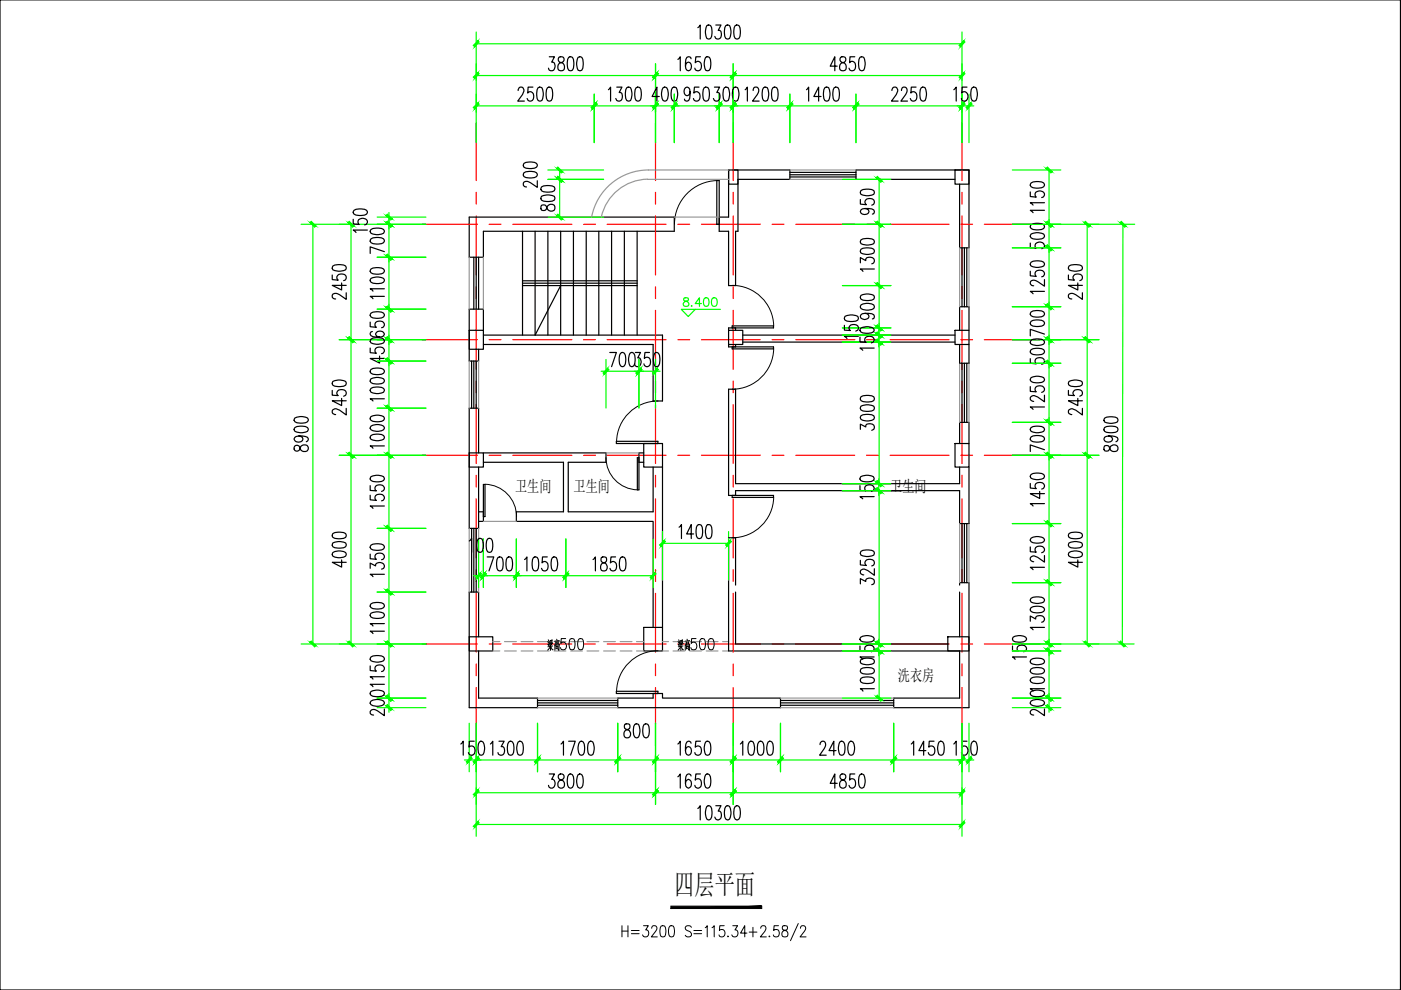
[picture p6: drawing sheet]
<svg xmlns="http://www.w3.org/2000/svg" width="297mm" height="210mm" viewBox="0 0 297 210" stroke-linecap="round" stroke-linejoin="round" font-family="sans-serif">
<defs><g id="words">
<text font-size="5.7" x="143" y="189.5">四层平面</text>
<text font-size="5.3" fill="#0f0" x="143.6" y="66.3">8.400</text>
<g font-size="3.4">
<text x="109.2" y="104.4">卫生间</text>
<text x="121.6" y="104.4">卫生间</text>
<text x="188.8" y="104.4">卫生间</text>
<text x="190.4" y="144.4">洗衣房</text>
</g>
</g></defs>
<g fill="none" stroke="#f00" stroke-width=".25">
<path d="M101 26v12.3M139 26v12.3M155.4 26v12.3M204 26v12.3M89.5 47.6h11.7M101 40.8v2.5M101 45.8v12.5M103.7 47.6h2.5M108.7 47.6h12.5M123.7 47.6h2.5M128.7 47.6h12.5M139 40.8v2.5"/>
<path d="M139 45.8v12.5M143.7 47.6h2.5M148.7 47.6h12.5M155.4 40.8v2.5M155.4 45.8v12.5M163.7 47.6h2.5M168.7 47.6h12.5M183.7 47.6h2.5M188.7 47.6h12.5M203.7 47.6h2.5M204 40.8v2.5M204 45.8v12.5"/>
<path d="M208.7 47.6h11.8M89.5 72h11.7M101 60.8v2.5M101 65.8v12.5M103.7 72h2.5M108.7 72h12.5M123.7 72h2.5M128.7 72h12.5M139 60.8v2.5M139 65.8v12.5M143.7 72h2.5M148.7 72h12.5"/>
<path d="M155.4 60.8v2.5M155.4 65.8v12.5M163.7 72h2.5M168.7 72h12.5M183.7 72h2.5M188.7 72h12.5M203.7 72h2.5M204 60.8v2.5M204 65.8v12.5M208.7 72h11.8M89.5 96.5h11.7M101 80.8v2.5"/>
<path d="M101 85.8v12.5M103.7 96.5h2.5M108.7 96.5h12.5M123.7 96.5h2.5M128.7 96.5h12.5M139 80.8v2.5M139 85.8v12.5M143.7 96.5h2.5M148.7 96.5h12.5M155.4 80.8v2.5M155.4 85.8v12.5M163.7 96.5h2.5"/>
<path d="M168.7 96.5h12.5M183.7 96.5h2.5M188.7 96.5h12.5M203.7 96.5h2.5M204 80.8v2.5M204 85.8v12.5M208.7 96.5h11.8M101 100.8v2.5M101 105.8v12.5M139 100.8v2.5M139 105.8v12.5M155.4 100.8v2.5"/>
<path d="M155.4 105.8v12.5M204 100.8v2.5M204 105.8v12.5M89.5 136.5h11.7M101 120.8v2.5M101 125.8v12.5M103.7 136.5h2.5M108.7 136.5h12.5M123.7 136.5h2.5M128.7 136.5h12.5M139 120.8v2.5M139 125.8v12.5"/>
<path d="M143.7 136.5h2.5M148.7 136.5h12.5M155.4 120.8v2.5M155.4 125.8v12.5M163.7 136.5h2.5M168.7 136.5h12.5M183.7 136.5h2.5M188.7 136.5h12.5M203.7 136.5h2.5M204 120.8v2.5M204 125.8v12.5M208.7 136.5h11.8"/>
<path d="M101 140.8v2.5M101 145.8v12.2M139 140.8v2.5M139 145.8v12.2M155.4 140.8v2.5M155.4 145.8v12.2M204 140.8v2.5M204 145.8v12.2"/>
</g>
<!-- layer: WALL -->
<g fill="none" stroke="#000" stroke-width=".25">
<path d="M0 0h296.9v209.9h-296.9zM154.5 36h2v3h-2zM154.5 36v10h-2v3h2v11.6h1.5v-11.6h.5v-11h11v-2h-12.1M202.5 36h2.9v3h-2.9zM202.5 38h-21v-2h23.9v16.5h-1.9v-13.5M99.5 46h43.5v3h-40.5v5.5h-3zM99.5 70h3v4.1h-3zM102.5 70v-4.5h-3v11.1h2v-2.5M102.5 71h38v14h-2v-12h-36M154.5 70h3v3h-3zM154.5 70v-.5h1.5v.5M154.5 73v.5h1.5v-.5"/>
<path d="M157.5 71h45M157.5 72.5h45M202.5 70h2.9v3h-2.9zM203.5 70v-5h1.9v5M203.5 73v4h1.9v-4M99.5 96h3v3h-3zM101.5 96v-9.5h-2v25.5h2v-13M102.5 98h17v10.5h-10v2h29v22.5M102.5 96h26v2h-8v10.5h18v-9.5M136.5 94h4v5h-4zM136.5 96h-1v2h1M140.5 99v34"/>
<path d="M202.5 94h2.9v5h-2.9zM203.5 94v-4.5h1.9v4.5M203.5 99v3.5h-47.5v-20h-1.5v22.5h1.5v-1h47.5v7h1.9v-12M101.5 108.5h1v2h-1M99.5 135h5v3h-5zM101.5 135v-9.5h-2v24.5h14.5v-2h-12.5v-10M136.5 133h4v5h-4zM156 124.1v-10.1h-1.5v24h49v10h-14v2h15.9v-26.5h-1.9v.6M156 125.5v11h45M201 135h4.4v3h-4.4zM203.5 125.5v9.5M131 148h7.5v-1h2v1h25v2h-34.5z"/>
</g>
<!-- layer: STAIR -->
<g fill="none" stroke="#000" stroke-width=".25">
<path d="M110.8 49v22M110.8 59.5h24.3M113.5 49v22l5.4-10.4M116.2 49v22M118.9 49v22M121.6 49v22M124.3 49v22M127 49v22M129.7 49v22M132.4 49v22M135.1 49v22M110.8 60h24.3"/>
<path d="M110.8 60.6h24.3"/>
</g>
<!-- layer: WINDOW -->
<g fill="none" stroke="#000" stroke-width=".25">
<path d="M152 38.3h.5v9.3h-.5zM167.5 37.1h14M167.5 37.5h14M167.5 36.5h14M100.5 54.5v11M101 54.5v11M101.5 54.5v11M204 52.5v12.5M204.5 52.5v12.5M205 52.5v12.5M100 76.6v9.9M100.5 76.6v9.9"/>
<path d="M101 76.6v9.9M155.2 69.1h8.8v.4h-8.8zM155.2 73.5h8.8v.5h-8.8zM204 77v12.5M204.5 77v12.5M205 77v12.5M130.7 93.6h8.8v.4h-8.8zM135.1 97h.4v6.9h-.4zM100 112v13.5M100.5 112v13.5M101 112v13.5M102.5 102.7h.3v6.8h-.3z"/>
<path d="M155.2 105h8.8v.5h-8.8zM204 111v12.5M204.5 111v12.5M205 111v12.5M114 149h17M114 149.5h17M114 148.5h17M130.7 146.6h8.8v.4h-8.8zM165.5 149h24M165.5 149.5h24M165.5 148.5h24"/>
</g>
<g fill="none" stroke="#989898" stroke-width=".25">
<path d="M137.2 38h17.3M137.3 38a10.2 10.2 0 0 0-9.8 8M137.5 36h17M137.5 36a12.3 12.3 0 0 0-12.1 10M167.5 36h14M167.5 38h14M99.5 54.5v11M102.5 54.5v11M143 46h9.5M203.5 52.5v12.5M205.4 52.5v12.5M99.5 76.6v9.9"/>
<path d="M101.5 76.6v9.9M203.5 77v12.5M205.4 77v12.5M128.5 96h7M99.5 112v13.5M101.5 112v13.5M102.5 110.5h7M203.5 111v12.5M205.4 111v12.5M104.5 138h1.5M104.5 136h1.5M107 138h2.5"/>
<path d="M107 136h2.5M110.5 138h2.5M110.5 136h2.5M114 138h2.5M114 136h2.5M117.5 138h2.5M117.5 136h2.5M121 138h2.5M121 136h2.5M124.5 138h2.5M124.5 136h2.5M128 138h2.5"/>
<path d="M128 136h2.5M131.5 138h2.5M131.5 136h2.5M135 138h1.5M135 136h1.5M140.5 138h1.2M140.5 136h1.2M142.7 138h2.5M142.7 136h2.5M146.2 138h2.5M146.2 136h2.5M149.7 138h2.5"/>
<path d="M149.7 136h2.5M153.2 138h1.3M153.2 136h1.3M114 148h17M114 150h17M165.5 148h24M165.5 150h24"/>
</g>
<!-- layer: WINDOW -->
<path d="M152 38.3a9.2 9.2 0 0 0-9 9.2M155.3 60.5a8.8 8.8 0 0 1 8.7 8.6M164 74a8.8 8.8 0 0 1-8.7 8.5M128.5 97a6.8 6.8 0 0 0 6.6 6.9M139.5 85a8.8 8.8 0 0 0-8.8 8.6M102.9 102.7a6.8 6.8 0 0 1 6.6 6.8M164 105.5a8.8 8.8 0 0 1-8.7 8.5M139.5 138a8.8 8.8 0 0 0-8.8 8.5" fill="none" stroke="#000" stroke-width=".21"/>
<!-- layer: PUB_DIM -->
<g fill="none" stroke="#0f0" stroke-width=".25">
<path d="M101 6.8v23.4M101 16h103M101 9.3h103M126 20v10.2M139 13.5v16.7M143 20v10.2M152.5 20v10.2M155.4 13.5v16.7M167.5 20v10.2M181.5 20v10.2M204 6.8v23.4M205.4 20v10.2"/>
<path d="M101 22.5h38M116.2 36h11.8M116.2 38h11.8M118.7 36v10M138 22.5h6M143 22.5h9.5M151.5 22.5h5M155.4 22.5h48.6M178.6 38h10.3M186.4 38v34M202.9 22.5h3.6M214.6 36h10.3"/>
<path d="M222.4 36v11.6M63.8 47.6h26.5M66.3 47.6v88.9M74.4 47.6v88.9M80 46h10.3M80 54.5h10.3M82.5 46.5v9.1M82.5 45.1v3.4M82.5 54.5v11M116.2 46h11.8M178.6 47.6h10.3M214.6 47.6h26"/>
<path d="M214.6 52.5h10.3M222.4 46.5v7M222.4 52.5v12.5M230.5 47.6v88.9M238.1 47.6l-.1 88.9M71.9 72h18.4M80 65.5h10.3M80 76.6h10.3M82.5 64.5v8.5M82.5 71v6.5M82.5 76.6v71.4M127.5 78.7h9"/>
<path d="M128.5 76.2v10.3M134.5 78.7h5.5M135.5 76.2v10.3M139 76.2v10.3M178.5 71h10.4M178.5 72.5h10.4M178.6 60.6h10.3M178.6 69.5h10.3M186.3 70v3.5M186.4 72.5v30M214.6 72h18.4M214.6 65h10.3"/>
<path d="M214.6 77h10.3M222.4 64v9M222.4 71v7M222.4 77v12.5M71.9 96.5h18.4M80 86.5h10.3M214.6 96.5h18.4M214.6 89.5h10.3M222.4 88.5v9.1M222.4 96.5v51.5M80 112h10.3M101.5 114.3v10.3"/>
<path d="M102.5 114.3v10.3M109.5 114.3v10.3M120 114.3v10.3M138.5 114.3v10.3M140.5 112.7v10.3M140.5 115.2h14M154.5 112.7v10.3M178.5 102.5h10.4M178.5 104h10.4M186.3 101.5v3.5M186.4 104v32.5M214.6 111h10.3"/>
<path d="M63.8 136.5h26.5M80 125.5h10.3M100.5 122.1h3M101.5 122.1h9M109.5 122.1h29M178.5 136.5h10.4M178.5 138h10.4M186.3 135.5v3.5M186.4 138v10M214.6 136.5h25.9M214.6 123.5h10.3M214.6 138h10.3"/>
<path d="M80 148h10.3M80 150h10.3M82.5 147v4M99.5 153.3v10.3M101 153.3v24M114 153.3v10.3M131 153.3v10.3M139 153.3v17.3M155.4 153.3v17.3M165.5 153.3v10.3M178.6 148h10.3M189.5 153.3v10.3"/>
<path d="M204 153.3v24M205.4 153.3v10.3M214.6 148h10.3M214.6 150h10.3M222.4 147v4M98.5 161.1h3.5M101 168.1h103M101 174.8h103M101 161.1h103M202.9 161.1h3.6"/>
</g>
<!-- layer: 0 -->
<g fill="#0f0" stroke="#0f0" stroke-width=".21">
<path d="M101.3 167.4l-.7 1.3 1-1zM101.3 167.4l-.7 1.3-.3-.2z"/>
<path d="M139.3 167.4l-1 1.1 .3 .2zM139.3 167.4l.3 .3-1 1z"/>
<path d="M139.3 167.4l-.7 1.3 1-1zM139.3 167.4l-.7 1.3-.3-.2z"/>
<path d="M154.8 168.5l.3 .2 .7-1.3zM155.8 167.4l.3 .3-1 1z"/>
<path d="M155.8 167.4l-.7 1.3 1-1zM155.8 167.4l-.7 1.3-.3-.2z"/>
<path d="M203.3 168.5l.3 .2 .7-1.3zM204.3 167.4l.3 .3-1 1z"/>
<path d="M101.3 174.2l-.7 1.2 1-.9zM101.3 174.2l-.7 1.2-.3-.2z"/>
<path d="M203.3 175.2l.3 .2 .7-1.2zM204.3 174.2l.3 .3-1 .9z"/>
<path d="M205.8 160.5l-.7 1.3 1-1zM205.8 160.5l-.7 1.3-.3-.3z"/>
<path d="M203.3 161.5l.3 .3 .7-1.3zM204.3 160.5l.3 .3-1 1z"/>
<path d="M203.3 161.5l.3 .3 .7-1.3zM204.3 160.5l.3 .3-1 1z"/>
<path d="M189.8 160.5l-.7 1.3 1-1zM189.8 160.5l-.7 1.3-.3-.3z"/>
<path d="M188.8 161.5l.3 .3 .7-1.3zM189.8 160.5l.3 .3-1 1z"/>
<path d="M165.8 160.5l-.7 1.3 1-1zM165.8 160.5l-.7 1.3-.3-.3z"/>
<path d="M165.8 160.5l-1 1 .3 .3zM165.8 160.5l.3 .3-1 1z"/>
<path d="M155.8 160.5l-.7 1.3 1-1zM155.8 160.5l-.7 1.3-.3-.3z"/>
<path d="M154.8 161.5l.3 .3 .7-1.3zM155.8 160.5l.3 .3-1 1z"/>
<path d="M139.3 160.5l-.7 1.3 1-1zM139.3 160.5l-.7 1.3-.3-.3z"/>
<path d="M139.3 160.5l-1 1 .3 .3zM139.3 160.5l.3 .3-1 1z"/>
<path d="M131.3 160.5l-.7 1.3 1-1zM131.3 160.5l-.7 1.3-.3-.3z"/>
<path d="M131.3 160.5l-1 1 .3 .3zM131.3 160.5l.3 .3-1 1z"/>
<path d="M114.3 160.5l-.7 1.3 1-1zM113.3 161.5l1-1-.7 1.3z"/>
<path d="M113.3 161.5l.3 .3 .7-1.3zM114.3 160.5l.3 .3-1 1z"/>
<path d="M101.3 160.5l-.7 1.3 1-1zM101.3 160.5l-.7 1.3-.3-.3z"/>
<path d="M74 71.4l-.2 .3 1.3 .7zM73.8 71.7l1.3 .7-.3 .3z"/>
<path d="M73.8 47.2l1 1 .3-.3zM73.8 47.2l.2-.3 1.1 1z"/>
<path d="M74 95.9l-.2 .3 1.3 .7zM73.8 96.2l1.3 .7-.3 .3z"/>
<path d="M73.8 71.7l1 1 .3-.3zM74 71.4l1.1 1-1.3-.7z"/>
<path d="M74 135.9l-.2 .3 1.3 .7zM73.8 136.2l1.3 .7-.3 .3z"/>
<path d="M73.8 96.2l1 1 .3-.3zM74 95.9l1.1 1-1.3-.7z"/>
<path d="M81.8 47.2l1 1 .3-.3zM81.8 47.2l.3-.3 1 1z"/>
<path d="M82.1 45.4l-.3 .3 1.3 .7zM81.8 45.7l1.3 .7-.3 .3z"/>
<path d="M81.8 54.2l1 1 .3-.3zM81.8 54.2l.3-.3 1 1z"/>
<path d="M81.8 47.2l1.3 .7-1-1zM81.8 47.2l1.3 .7-.3 .3z"/>
<path d="M81.8 71.7l1 1 .3-.3zM82.1 71.4l1 1-1.3-.7z"/>
<path d="M81.8 65.2l1.3 .7-1-1zM81.8 65.2l1.3 .7-.3 .3z"/>
<path d="M82.1 111.4l-.3 .3 1.3 .7zM81.8 111.7l1.3 .7-.3 .3z"/>
<path d="M81.8 96.2l1 1 .3-.3zM82.1 95.9l1 1-1.3-.7z"/>
<path d="M81.8 125.2l1.3 .7-1-1zM81.8 125.2l1.3 .7-.3 .3z"/>
<path d="M81.8 111.7l1 1 .3-.3zM82.1 111.4l1 1-1.3-.7z"/>
<path d="M81.8 136.2l1.3 .7-1-1zM81.8 136.2l1.3 .7-.3 .3z"/>
<path d="M81.8 125.2l1 1 .3-.3zM81.8 125.2l.3-.3 1 1z"/>
<path d="M65.7 136.2l1.3 .7-1-1zM65.7 136.2l1.3 .7-.3 .3z"/>
<path d="M65.7 47.2l1 1 .3-.3zM65.7 47.2l.3-.3 1 1z"/>
<path d="M81.8 76.2l1 1 .3-.3zM82.1 75.9l1 1-1.3-.7z"/>
<path d="M82.1 71.4l-.3 .3 1.3 .7zM81.8 71.7l1.3 .7-.3 .3z"/>
<path d="M81.8 65.2l1.3 .7-1-1zM81.8 65.2l1.3 .7-.3 .3z"/>
<path d="M81.8 54.2l1 1 .3-.3zM81.8 54.2l.3-.3 1 1z"/>
<path d="M81.8 86.2l1.3 .7-1-1zM81.8 86.2l1.3 .7-.3 .3z"/>
<path d="M81.8 76.2l1 1 .3-.3zM82.1 75.9l1 1-1.3-.7z"/>
<path d="M82.1 95.9l-.3 .3 1.3 .7zM81.8 96.2l1.3 .7-.3 .3z"/>
<path d="M81.8 86.2l1 1 .3-.3zM81.8 86.2l.3-.3 1 1z"/>
<path d="M101.3 15.4l-.7 1.3 1-1.1zM100.3 16.4l1-1-.7 1.3z"/>
<path d="M138.3 16.4l.3 .3 .7-1.3zM139.3 15.4l.3 .2-1 1.1z"/>
<path d="M139.3 15.4l-.7 1.3 1-1.1zM139.3 15.4l-.7 1.3-.3-.3z"/>
<path d="M154.8 16.4l.3 .3 .7-1.3zM155.8 15.4l.3 .2-1 1.1z"/>
<path d="M155.8 15.4l-.7 1.3 1-1.1zM154.8 16.4l1-1-.7 1.3z"/>
<path d="M203.3 16.4l.3 .3 .7-1.3zM204.3 15.4l.3 .2-1 1.1z"/>
<path d="M101.3 8.7l-.7 1.2 1-1zM100.3 9.6l1-.9-.7 1.2z"/>
<path d="M203.3 9.6l.3 .3 .7-1.2zM204.3 8.7l.3 .2-1 1z"/>
<path d="M126.3 21.8l-.7 1.3 1-1zM126.3 21.8l-.7 1.3-.3-.3z"/>
<path d="M139.3 21.8l-1 1 .3 .3zM139.3 21.8l.3 .3-1 1z"/>
<path d="M101.3 21.8l-.7 1.3 1-1zM100.3 22.8l1-1-.7 1.3z"/>
<path d="M126.3 21.8l-1 1 .3 .3zM126.3 21.8l.3 .3-1 1z"/>
<path d="M230.1 71.4l-.2 .3 1.2 .7zM229.9 71.7l1.2 .7-.3 .3z"/>
<path d="M229.9 47.2l.9 1 .3-.3zM229.9 47.2l.2-.3 1 1z"/>
<path d="M230.1 95.9l-.2 .3 1.2 .7zM229.9 96.2l1.2 .7-.3 .3z"/>
<path d="M229.9 71.7l.9 1 .3-.3zM230.1 71.4l1 1-1.2-.7z"/>
<path d="M230.1 135.9l-.2 .3 1.2 .7zM229.9 136.2l1.2 .7-.3 .3z"/>
<path d="M229.9 96.2l.9 1 .3-.3zM230.1 95.9l1 1-1.2-.7z"/>
<path d="M237.6 135.9l-.3 .3 1.3 .7zM237.3 136.2l1.3 .7-.3 .3z"/>
<path d="M237.4 47.2l1.1 1 .2-.3zM237.4 47.2l.3-.3 1 1z"/>
<path d="M221.8 52.2l1 1 .3-.3zM221.8 52.2l.3-.3 1 1z"/>
<path d="M221.8 47.2l1.3 .7-1-1zM221.8 47.2l1.3 .7-.3 .3z"/>
<path d="M222.1 64.4l-.3 .3 1.3 .7zM221.8 64.7l1.3 .7-.3 .3z"/>
<path d="M221.8 52.2l1 1 .3-.3zM221.8 52.2l.3-.3 1 1z"/>
<path d="M221.8 71.7l1 1 .3-.3zM221.8 71.7l.3-.3 1 1z"/>
<path d="M222.1 64.4l-.3 .3 1.3 .7zM221.8 64.7l1.3 .7-.3 .3z"/>
<path d="M221.8 76.7l1 1 .3-.3zM221.8 76.7l.3-.3 1 1z"/>
<path d="M222.1 71.4l-.3 .3 1.3 .7zM221.8 71.7l1.3 .7-.3 .3z"/>
<path d="M221.8 89.2l1.3 .7-1-1zM221.8 89.2l1.3 .7-.3 .3z"/>
<path d="M221.8 76.7l1 1 .3-.3zM221.8 76.7l.3-.3 1 1z"/>
<path d="M221.8 96.2l1 1 .3-.3zM221.8 96.2l.3-.3 1 1z"/>
<path d="M221.8 89.2l1.3 .7-1-1zM221.8 89.2l1.3 .7-.3 .3z"/>
<path d="M222.1 110.4l-.3 .3 1.3 .7zM221.8 110.7l1.3 .7-.3 .3z"/>
<path d="M221.8 96.2l1 1 .3-.3zM221.8 96.2l.3-.3 1 1z"/>
<path d="M221.8 123.2l1.3 .7-1-1zM221.8 123.2l1.3 .7-.3 .3z"/>
<path d="M221.8 110.7l1 1 .3-.3zM221.8 110.7l.3-.3 1 1z"/>
<path d="M221.8 136.2l1.3 .7-1-1zM221.8 136.2l1.3 .7-.3 .3z"/>
<path d="M221.8 123.2l1 1 .3-.3zM221.8 123.2l.3-.3 1 1z"/>
<path d="M221.8 137.7l1 1 .3-.3zM221.8 137.7l.3-.3 1 1z"/>
<path d="M221.8 136.2l1.3 .7-1-1zM221.8 136.2l1.3 .7-.3 .3z"/>
<path d="M221.8 47.2l1.3 .7-1-1zM221.8 47.2l1.3 .7-.3 .3z"/>
<path d="M221.8 35.7l1 1 .3-.3zM221.8 35.7l.3-.3 1 1z"/>
<path d="M139.3 21.8l-1 1 .3 .3zM139.3 21.8l.3 .3-1 1z"/>
<path d="M143.3 21.8l-.7 1.3 1-1zM142.3 22.8l1-1-.7 1.3z"/>
<path d="M143.3 21.8l-.7 1.3 1-1zM142.3 22.8l1-1-.7 1.3z"/>
<path d="M151.8 22.8l.3 .3 .7-1.3zM152.8 21.8l.3 .3-1 1z"/>
<path d="M151.8 22.8l.3 .3 .7-1.3zM152.8 21.8l.3 .3-1 1z"/>
<path d="M155.8 21.8l-.7 1.3 1-1zM154.8 22.8l1-1-.7 1.3z"/>
<path d="M155.8 21.8l-.7 1.3 1-1zM154.8 22.8l1-1-.7 1.3z"/>
<path d="M167.8 21.8l-1 1 .3 .3zM167.8 21.8l.3 .3-1 1z"/>
<path d="M167.8 21.8l-.7 1.3 1-1zM167.8 21.8l-.7 1.3-.3-.3z"/>
<path d="M180.8 22.8l.3 .3 .7-1.3zM181.8 21.8l.3 .3-1 1z"/>
<path d="M181.8 21.8l-.7 1.3 1-1zM180.8 22.8l1-1-.7 1.3z"/>
<path d="M203.3 22.8l.3 .3 .7-1.3zM204.3 21.8l.3 .3-1 1z"/>
<path d="M203.3 22.8l.3 .3 .7-1.3zM204.3 21.8l.3 .3-1 1z"/>
<path d="M205.8 21.8l-.7 1.3 1-1zM204.8 22.8l1-1-.7 1.3z"/>
<path d="M186 59.9l-.2 .3 1.2 .7zM185.8 60.2l1.2 .7-.3 .3z"/>
<path d="M185.8 47.2l.9 1 .3-.3zM185.8 47.2l.2-.3 1 1z"/>
<path d="M186 46.9l-.2 .3 1.2 .7zM185.8 47.2l1.2 .7-.3 .3z"/>
<path d="M185.8 37.7l.9 1 .3-.3zM186 37.4l1 1-1.2-.7z"/>
<path d="M186 68.9l-.2 .3 1.2 .7zM185.8 69.2l1.2 .7-.3 .3z"/>
<path d="M185.8 60.2l.9 1 .3-.3zM186 59.9l1 1-1.2-.7z"/>
<path d="M185.8 70.7l.9 1 .3-.3zM185.8 70.7l.2-.3 1 1z"/>
<path d="M186 68.9l-.2 .3 1.2 .7zM185.8 69.2l1.2 .7-.3 .3z"/>
<path d="M101.3 160.5l-.7 1.3 1-1zM101.3 160.5l-.7 1.3-.3-.3z"/>
<path d="M99.8 160.5l-1 1 .3 .3zM99.8 160.5l.3 .3-1 1z"/>
<path d="M119.3 122.4l.3 .3 .7-1.3zM120.3 121.4l.3 .3-1 1z"/>
<path d="M109.8 121.4l-.7 1.3 1-1zM109.8 121.4l-.7 1.3-.3-.3z"/>
<path d="M109.8 121.4l-.7 1.3 1-1zM109.8 121.4l-.7 1.3-.3-.3z"/>
<path d="M101.9 122.4l.2 .3 .7-1.3zM102.8 121.4l.3 .3-1 1z"/>
<path d="M102.8 121.4l-.7 1.3 1-1zM102.8 121.4l-.7 1.3-.2-.3z"/>
<path d="M100.8 122.4l.3 .3 .8-1.3zM101.9 121.4l.2 .3-1 1z"/>
<path d="M134.8 79.1l.3 .2 .7-1.2zM135.8 78.1l.3 .3-1 .9z"/>
<path d="M139.3 78.1l-.7 1.2 1-.9zM139.3 78.1l-.7 1.2-.3-.2z"/>
<path d="M128.8 78.1l-1 1 .3 .2zM128.8 78.1l.3 .3-1 .9z"/>
<path d="M135.8 78.1l-.7 1.2 1-.9zM134.8 79.1l1-1-.7 1.2z"/>
<path d="M137.8 122.4l.3 .3 .7-1.3zM138.8 121.4l.3 .3-1 1z"/>
<path d="M120.3 121.4l-.7 1.3 1-1zM120.3 121.4l-.7 1.3-.3-.3z"/>
<path d="M118.3 45.4l-.3 .3 1.3 .7zM118 45.7l1.3 .7-.3 .3z"/>
<path d="M118 37.7l1 1 .3-.3zM118.3 37.4l1 1-1.3-.7z"/>
<path d="M118.3 37.4l-.3 .3 1.3 .7zM118 37.7l1.3 .7-.3 .3z"/>
<path d="M118 35.7l1 1 .3-.3zM118.3 35.4l1 1-1.3-.7z"/>
<path d="M140.8 114.6l-.7 1.2 1-1zM139.8 115.5l1-.9-.7 1.2z"/>
<path d="M153.8 115.5l.3 .3 .7-1.2zM154.8 114.6l.3 .2-1 1z"/>
<path d="M186 101.9l-.2 .3 1.2 .7zM185.8 102.2l1.2 .7-.3 .3z"/>
<path d="M185.8 72.2l.9 1 .3-.3zM186 71.9l1 1-1.2-.7z"/>
<path d="M185.7 72.2l1 1 .2-.3zM185.7 72.2l.3-.3 .9 1z"/>
<path d="M185.7 70.7l1.2 .7-.9-1zM185.7 70.7l1.2 .7-.2 .3z"/>
<path d="M185.7 103.7l1 1 .2-.3zM185.7 103.7l.3-.3 .9 1z"/>
<path d="M185.7 102.2l1.2 .7-.9-1zM185.7 102.2l1.2 .7-.2 .3z"/>
<path d="M186 135.9l-.2 .3 1.2 .7zM185.8 136.2l1.2 .7-.3 .3z"/>
<path d="M185.8 103.7l.9 1 .3-.3zM186 103.4l1 1-1.2-.7z"/>
<path d="M185.7 137.7l1 1 .2-.3zM185.7 137.7l.3-.3 .9 1z"/>
<path d="M185.7 136.2l1.2 .7-.9-1zM185.7 136.2l1.2 .7-.2 .3z"/>
<path d="M186 147.4l-.2 .3 1.2 .7zM185.8 147.7l1.2 .7-.3 .3z"/>
<path d="M185.8 137.7l.9 1 .3-.3zM186 137.4l1 1-1.2-.7z"/>
<path d="M82.1 147.4l-.3 .3 1.3 .7zM81.8 147.7l1.3 .7-.3 .3z"/>
<path d="M81.8 136.2l1 1 .3-.3zM81.8 136.2l.3-.3 1 1z"/>
<path d="M81.8 149.7l1 1 .3-.3zM81.8 149.7l.3-.3 1 1z"/>
<path d="M82.1 147.4l-.3 .3 1.3 .7zM81.8 147.7l1.3 .7-.3 .3z"/>
<path d="M222.1 147.4l-.3 .3 1.3 .7zM221.8 147.7l1.3 .7-.3 .3z"/>
<path d="M221.8 137.7l1 1 .3-.3zM221.8 137.7l.3-.3 1 1z"/>
<path d="M221.8 149.7l1 1 .3-.3zM221.8 149.7l.3-.3 1 1z"/>
<path d="M222.1 147.4l-.3 .3 1.3 .7zM221.8 147.7l1.3 .7-.3 .3z"/>
</g>
<!-- layer: PUB_DIM -->
<g fill="none" stroke="#000" stroke-width=".25">
<path d="M109.9 19.2l.1-.4a.65 .65 0 0 1 .9-.1 .65 .65 0 0 1 .1 .9l-1.2 1.8h1.4M113 18.5h-1l-.1 1.2a.65 .65 0 0 1 .6-.3 .65 .65 0 0 1 .6 .5 .94 .94 0 0 1 0 1.1 .94 .94 0 0 1-1.1 .3l-.2-.4M114.1 18.6l.3-.1 .5 .1a3.2 3.2 0 0 1 0 2.7l-.5 .1a1.44 1.44 0 0 1-.6-1.7zM116.1 18.6l.5-.1a1.44 1.44 0 0 1 .6 1.7l-.3 1.1-.5 .1a1.44 1.44 0 0 1-.6-1.7zM116.5 12h1.1l-.6 1.2h.3a1.07 1.07 0 0 1-.2 1.8l-.6-.1-.2-.5M118.5 12.2a.7 .7 0 0 0 .2 1 .97 .97 0 0 1 .9 .7 .97 .97 0 0 1-.4 1.1 .92 .92 0 0 1-1-1 .92 .92 0 0 1 1.1-.8 .61 .61 0 0 0 .3-.6 .61 .61 0 0 0-.4-.6zM120.6 12.2l.5-.2a1.44 1.44 0 0 1 .6 1.7l-.3 1.2-.5 .1a1.44 1.44 0 0 1-.6-1.7zM122.6 12.2l.5-.2a1.44 1.44 0 0 1 .6 1.7l-.3 1.2-.3 .1-.5-.1a3.2 3.2 0 0 1 0-2.7zM129 19l.5-.5v2.9M130.8 18.5h1.1l-.6 1.1h.3a1.1 1.1 0 0 1-.2 1.8 .62 .62 0 0 1-.8-.5M132.9 18.6l.5-.1a1.61 1.61 0 0 1 .6 1.7l-.3 1.1-.5 .1a1.44 1.44 0 0 1-.6-1.7zM134.9 18.6l.5-.1a1.44 1.44 0 0 1 .6 1.7l-.3 1.1-.5 .1a1.44 1.44 0 0 1-.6-1.7z"/>
<path d="M140.6 18.6l.5-.1a1.52 1.52 0 0 1 .6 1.7l-.3 1.1-.5 .1a1.52 1.52 0 0 1-.6-1.7zM142.6 18.6l.5-.1a1.61 1.61 0 0 1 .6 1.7l-.3 1.1-.5 .1a1.44 1.44 0 0 1-.6-1.7zM143.7 12.6l.5-.6v3M146.3 19.4l-.1 .5-.5 .4a.95 .95 0 0 1-.7-.9 .95 .95 0 0 1 .7-.9l.3 .1a2.85 2.85 0 0 1 0 2.7l-.5 .1-.3-.1-.1-.3M146.5 12.5l-.1-.3-.3-.2-.5 .2a3.2 3.2 0 0 0 0 2.7l.3 .1a.95 .95 0 0 0 .7-.9 .95 .95 0 0 0-.7-.9l-.5 .4-.1 .4M148 5.9l.5-.6v3M148.2 18.5h-1l-.1 1.2a.69 .69 0 0 1 1.2 .2 .94 .94 0 0 1 0 1.1 .94 .94 0 0 1-1.1 .3l-.2-.4M148.5 12h-1l-.1 1.3a.69 .69 0 0 1 1.2 .1 .94 .94 0 0 1 0 1.2 .94 .94 0 0 1-1.1 .3l-.2-.5M149.3 18.6l.5-.1a1.44 1.44 0 0 1 .6 1.7l-.3 1.1-.5 .1a1.44 1.44 0 0 1-.6-1.7zM149.6 12.2l.5-.2a1.44 1.44 0 0 1 .6 1.7l-.3 1.2-.5 .1a1.61 1.61 0 0 1-.6-1.7zM149.9 5.4l.5-.1a1.44 1.44 0 0 1 .6 1.7l-.3 1.1-.5 .2a1.61 1.61 0 0 1-.6-1.7zM151.5 18.5h1.1l-.6 1.1h.3a1.1 1.1 0 0 1-.2 1.8 .62 .62 0 0 1-.8-.5"/>
<path d="M151.8 5.3h1.1l-.6 1.1h.3l.3 .3a.94 .94 0 0 1 0 1.1 .94 .94 0 0 1-1.1 .3l-.2-.4M153.6 18.6l.3-.1 .5 .1a3.2 3.2 0 0 1 0 2.7l-.5 .1a1.44 1.44 0 0 1-.6-1.7zM153.9 5.4l.5-.1a1.61 1.61 0 0 1 .6 1.7l-.3 1.1-.5 .2a1.44 1.44 0 0 1-.6-1.7zM155.6 18.6l.5-.1a1.61 1.61 0 0 1 .6 1.7l-.3 1.1-.5 .1a1.44 1.44 0 0 1-.6-1.7zM155.9 5.4l.5-.1a1.44 1.44 0 0 1 .6 1.7l-.3 1.1-.5 .2a1.44 1.44 0 0 1-.6-1.7zM158 19l.5-.5v2.9M159.7 19.2l.1-.4a.66 .66 0 0 1 .9-.2 .66 .66 0 0 1 .1 1l-1.2 1.8h1.4M161.9 18.6l.3-.1 .5 .1a3.2 3.2 0 0 1 0 2.7l-.5 .1a1.44 1.44 0 0 1-.6-1.7zM163.9 18.6l.5-.1a1.44 1.44 0 0 1 .6 1.7l-.3 1.1-.5 .1a1.44 1.44 0 0 1-.6-1.7zM171 19l.4-.5v2.9M174.9 18.6l.5-.1a1.61 1.61 0 0 1 .6 1.7l-.3 1.1-.5 .1a1.44 1.44 0 0 1-.6-1.7zM176.9 18.6l.5-.1a1.44 1.44 0 0 1 .6 1.7l-.3 1.1-.5 .1a1.44 1.44 0 0 1-.6-1.7z"/>
<path d="M177.5 14h-1.5l1-2v3M178.2 12.2a.71 .71 0 0 0 0 .7 .71 .71 0 0 0 .6 .4 .85 .85 0 0 1 .6 1.1 .85 .85 0 0 1-1.2 .5 1.04 1.04 0 0 1-.1-1.1 1.04 1.04 0 0 1 .9-.6 .63 .63 0 0 0 .3-.6 .63 .63 0 0 0-.4-.6zM181.2 12h-1l-.1 1.3a.65 .65 0 0 1 .7-.3 .65 .65 0 0 1 .5 .4 .94 .94 0 0 1 0 1.2 .94 .94 0 0 1-1.1 .3l-.2-.5M182.3 12.2l.3-.2 .5 .2a3.2 3.2 0 0 1 0 2.7l-.5 .1a1.44 1.44 0 0 1-.6-1.7zM189.1 19.2l.1-.4a.65 .65 0 0 1 1-.1 .65 .65 0 0 1 0 .9l-1.2 1.8h1.4M191.1 19.2l.1-.4a.66 .66 0 0 1 1-.2 .66 .66 0 0 1 0 1l-1.2 1.8h1.4M194.2 18.5h-1l-.1 1.2a.65 .65 0 0 1 .7-.3 .65 .65 0 0 1 .5 .5 .94 .94 0 0 1 0 1.1 .94 .94 0 0 1-1.1 .3l-.2-.4M195.3 18.6l.5-.1a1.61 1.61 0 0 1 .6 1.7l-.3 1.1-.5 .1a1.44 1.44 0 0 1-.6-1.7zM202.2 19l.5-.5v2.9M205 18.5h-1l-.1 1.2a.65 .65 0 0 1 .7-.3 .65 .65 0 0 1 .5 .5 .94 .94 0 0 1 0 1.1 .94 .94 0 0 1-1.1 .3l-.2-.4M206.1 18.6l.5-.1a1.61 1.61 0 0 1 .6 1.7l-.3 1.1-.5 .1a1.44 1.44 0 0 1-.6-1.7zM111.1 36.6a3.1 3.1 0 0 1 2.6 0l.2 .5a1.52 1.52 0 0 1-1.7 .6l-1.1-.3-.1-.3z"/>
<path d="M111.1 34.6a3.1 3.1 0 0 1 2.6 0l.2 .6a1.52 1.52 0 0 1-1.7 .5l-1.1-.3-.1-.2zM113.9 38.3v1.4l-1.4-1a.84 .84 0 0 0-1-.3 .84 .84 0 0 0-.5 .9l.2 .3h.4M114.8 39.6a3.2 3.2 0 0 1 2.7 0l.1 .5a1.44 1.44 0 0 1-1.6 .6l-1.2-.3-.1-.3zM139.8 20.5h-1.5l1-2v2.9M174.1 20.5h-1.5l1-2v2.9M218.6 38.8a3.1 3.1 0 0 1 2.7 0l.1 .5a1.55 1.55 0 0 1-1.7 .6l-1.1-.3-.2-.3zM70.4 58.3v1l1.3 .1a.69 .69 0 0 1 .1-1.2 .94 .94 0 0 1 1.2 0 .94 .94 0 0 1 .3 1.1l-.4 .2M70.6 56.4a3.2 3.2 0 0 1 2.7 0l.1 .5a1.61 1.61 0 0 1-1.7 .6l-1.1-.3-.2-.3zM74.9 46.5v1l1.3 .1a.69 .69 0 0 1 .1-1.2 1 1 0 0 1 1.6 .8l-.3 .4-.3 .1M75.1 44.6a3.1 3.1 0 0 1 2.6 0l.2 .5a1.55 1.55 0 0 1-1.7 .6l-1.1-.3-.2-.3zM77.9 48.8h-3l.6 .5M78.7 50.6a3.1 3.1 0 0 1 2.6 0l.2 .6a1.52 1.52 0 0 1-1.7 .5l-1.1-.3-.2-.2z"/>
<path d="M78.7 48.7a3.1 3.1 0 0 1 2.6 0l.2 .4a1.62 1.62 0 0 1-1.7 .7l-1.1-.3-.2-.4zM78.7 59a3.1 3.1 0 0 1 2.6 0l.2 .5a1.52 1.52 0 0 1-1.7 .6l-1.1-.3-.2-.3zM78.7 57a3.1 3.1 0 0 1 2.6 0l.2 .5a1.52 1.52 0 0 1-1.7 .6l-1.1-.3-.2-.3zM81.5 53.4l-3-1.1v1.4M114.8 43.5l-.1 .8a.64 .64 0 0 0 .5 .4 .64 .64 0 0 0 .6-.4 .97 .97 0 0 1 .7-1 .97 .97 0 0 1 1.1 .5 .86 .86 0 0 1-.7 1 .86 .86 0 0 1-.9-.7l-.2-.4a.76 .76 0 0 0-1-.2zM114.8 41.6a3.2 3.2 0 0 1 2.7 0l.1 .5a1.44 1.44 0 0 1-1.6 .6l-1.2-.3-.1-.3zM182.4 55.7v-1.1l1.2 .7v-.4a1.1 1.1 0 0 1 1.8 .2 .62 .62 0 0 1-.6 .8M182.4 42.3v1l1.3 .1a.69 .69 0 0 1 .1-1.2 .94 .94 0 0 1 1.2 0 .94 .94 0 0 1 .3 1.1l-.5 .2M182.5 52.8a3.2 3.2 0 0 1 2.8 0l.1 .6a1.61 1.61 0 0 1-1.7 .5l-1.2-.2-.1-.3zM182.5 50.9a3.2 3.2 0 0 1 2.8 0l.1 .3-.1 .5a3.2 3.2 0 0 1-2.8 0l-.1-.4zM182.5 40.4a3.2 3.2 0 0 1 2.8 0l.1 .5a1.61 1.61 0 0 1-1.7 .6l-1.2-.3-.1-.3zM183.4 44.2l.4 .1 .4 .5a.95 .95 0 0 1-.9 .7 .95 .95 0 0 1-.9-.7l.1-.3a2.85 2.85 0 0 1 2.8 0l.1 .5-.1 .3-.3 .1"/>
<path d="M185.4 57h-3l.6 .5M218.4 51.5v1l1.3 .1a.68 .68 0 0 1 .2-1.2 .91 .91 0 0 1 1.1 0 .91 .91 0 0 1 .3 1.1l-.4 .2M218.4 57.5v1l1.3 .1a.75 .75 0 0 1-.2-.9 .75 .75 0 0 1 .8-.4 .79 .79 0 0 1 1 .3 .79 .79 0 0 1-.2 1l-.2 .1M218.4 40.7v1l1.3 .1a.69 .69 0 0 1 .2-1.2 1 1 0 0 1 1.5 .8l-.3 .4-.2 .1M218.6 49.6a3.1 3.1 0 0 1 2.7 0l.1 .5a1.55 1.55 0 0 1-1.7 .6l-1.1-.3-.2-.3zM218.6 47.6a3.1 3.1 0 0 1 2.7 0l.1 .5a1.55 1.55 0 0 1-1.7 .6l-1.1-.3-.2-.3zM218.6 55.6a3.1 3.1 0 0 1 2.7 0l.1 .5a1.99 1.99 0 0 1-2.4 .5l-.4-.2-.2-.3zM221.4 59.3v1.4l-1.4-1a.87 .87 0 0 0-.9-.3 .87 .87 0 0 0-.7 .8l.3 .3 .5 .1M221.4 44.6h-3l.6 .5M221.4 43h-3l.6 .5M226.5 58.3v1l1.3 .1a.69 .69 0 0 1 .1-1.2 .94 .94 0 0 1 1.2 0 .94 .94 0 0 1 .3 1.1l-.5 .2M226.7 56.4a3.2 3.2 0 0 1 2.7 0l.1 .5a1.61 1.61 0 0 1-1.7 .6l-1.1-.3-.2-.3z"/>
<path d="M72.4 60v1.5l-2-1h3M73.4 62.1v1.4a3.2 3.2 0 0 0-2.4-1.3l-.4 .2-.2 .6 .3 .3 .5 .1M78.5 68.3v1l1.3 .1a.69 .69 0 0 1 .1-1.2 .91 .91 0 0 1 1.2 0 .91 .91 0 0 1 .2 1.1l-.4 .2M78.5 73.8v1l1.3 .1a.69 .69 0 0 1 .1-1.2 .91 .91 0 0 1 1.2 0 .91 .91 0 0 1 .2 1.1l-.4 .2M78.7 66.4a3.1 3.1 0 0 1 2.6 0l.2 .5a1.52 1.52 0 0 1-1.7 .6l-1.1-.3-.2-.3zM78.7 71.9a3.1 3.1 0 0 1 2.6 0l.2 .5a1.99 1.99 0 0 1-2.4 .5l-.4-.2-.2-.3zM78.7 78.3a3.1 3.1 0 0 1 2.6 0l.2 .5a1.52 1.52 0 0 1-1.7 .6l-1.1-.3-.2-.3zM79 70.3l-.3 .1-.2 .3 .2 .5a3.1 3.1 0 0 0 2.6 0l.2-.3a.98 .98 0 0 0-.9-.7 .98 .98 0 0 0-1 .7l.5 .5 .4 .1M80.5 75.5v1.5l-2-1h3M81.5 62.8h-3l.6 .5M81.5 61.2h-3l.6 .5M129.3 74.7h1.4l-1 3"/>
<path d="M131.6 74.9l.5-.2a1.52 1.52 0 0 1 .6 1.7l-.3 1.2-.5 .1a1.55 1.55 0 0 1-.6-1.7zM133.6 74.9l.5-.2a1.52 1.52 0 0 1 .6 1.7l-.3 1.2-.5 .1a1.99 1.99 0 0 1-.5-2.4zM134.7 74.7h1.1l-.6 1.2h.3a1.03 1.03 0 0 1 .4 1.1 1.03 1.03 0 0 1-.9 .7l-.3-.1-.2-.5M137.7 74.7h-1l-.1 1.3a.75 .75 0 0 1 .9-.2 .75 .75 0 0 1 .4 .8 .88 .88 0 0 1-.9 1.1l-.4-.3-.1-.3M138.8 74.9l.5-.2a1.52 1.52 0 0 1 .6 1.7l-.3 1.2-.5 .1a1.99 1.99 0 0 1-.5-2.4zM179 69v1l1.3 .1a.65 .65 0 0 1-.3-.7 .65 .65 0 0 1 .4-.5 .94 .94 0 0 1 1.2 0 .94 .94 0 0 1 .3 1.1l-.5 .2M179.2 67.1a3.2 3.2 0 0 1 2.7 0l.1 .5a1.44 1.44 0 0 1-1.7 .6l-1.1-.3-.2-.3zM182 71.3h-3l.6 .5M182.3 71.5v1l1.3 .1a.65 .65 0 0 1-.3-.7 .65 .65 0 0 1 .5-.5 .91 .91 0 0 1 1.1 0 .91 .91 0 0 1 .3 1.1l-.5 .2M182.5 69.6a3.1 3.1 0 0 1 2.7 0l.1 .5a1.52 1.52 0 0 1-1.7 .6l-1.1-.3-.2-.3zM182.5 64.7a2.82 2.82 0 0 1 2.8 0l.1 .4a1.52 1.52 0 0 1-1.7 .7l-1.2-.4-.1-.3zM182.5 62.6a3.2 3.2 0 0 1 2.8 0l.1 .5a1.44 1.44 0 0 1-1.7 .6l-1.2-.3-.1-.3z"/>
<path d="M183.4 66.4l.4 .1 .4 .5a.93 .93 0 0 1-.9 .7 .93 .93 0 0 1-.9-.7l.1-.3a2.85 2.85 0 0 1 2.8 0l.1 .5-.1 .3-.3 .1M185.3 73.8h-3l.6 .5M218.4 76v1l1.3 .1a.75 .75 0 0 1-.2-.8 .75 .75 0 0 1 .8-.5 .79 .79 0 0 1 1 .3 .79 .79 0 0 1-.2 1l-.2 .1M218.6 68.1a3.1 3.1 0 0 1 2.7 0l.1 .5a1.55 1.55 0 0 1-1.7 .6l-1.1-.3-.2-.3zM218.6 66.1a3.1 3.1 0 0 1 2.7 0l.1 .5a1.55 1.55 0 0 1-1.7 .6l-1.1-.3-.2-.3zM218.6 74.1a3.1 3.1 0 0 1 2.7 0l.1 .5a1.55 1.55 0 0 1-1.7 .6l-1.1-.3-.2-.3zM218.6 72.2a3.1 3.1 0 0 1 2.7 0l.1 .5a1.99 1.99 0 0 1-2.4 .4l-.4-.1-.2-.3zM221.4 61.8h-3l.6 .5M221.4 70.8l-3-1v1.4M228.5 60v1.5l-2-1h3M229.5 62.1v1.4a3.2 3.2 0 0 0-2.4-1.3l-.4 .2-.2 .6 .3 .3 .4 .1M62.5 94.5a.66 .66 0 0 0 .3 1.1h.3a1.15 1.15 0 0 0 .7-1 .82 .82 0 0 1 1.2-.2 .82 .82 0 0 1 .1 1.2 1.08 1.08 0 0 1-1.6-.9 .67 .67 0 0 0-1-.2z"/>
<path d="M62.5 90.6a3.1 3.1 0 0 1 2.7 0l.2 .5a1.62 1.62 0 0 1-1.7 .7l-1.2-.3-.1-.4zM62.5 88.6a3.1 3.1 0 0 1 2.7 0l.2 .5a1.52 1.52 0 0 1-1.7 .6l-1.2-.3-.1-.3zM63.4 92.4l.7 .3 .1 .3a.96 .96 0 0 1-.9 .7 .96 .96 0 0 1-.9-.7 1.37 1.37 0 0 1 1.7-.6l1.1 .3 .2 .5-.5 .5M70.4 82.8v1l1.3 .1a.65 .65 0 0 1-.3-.7 .65 .65 0 0 1 .4-.5 .94 .94 0 0 1 1.2 0 .94 .94 0 0 1 .3 1.1l-.4 .2M70.6 80.9a3.2 3.2 0 0 1 2.7 0l.1 .5a1.44 1.44 0 0 1-1.7 .6l-1.1-.3-.2-.3zM72.4 84.5v1.5l-2-1h3M73.4 86.6v1.4a3.8 3.8 0 0 0-2.4-1.3l-.4 .2-.2 .6 .2 .2 .6 .2M78.7 82.4a3.1 3.1 0 0 1 2.6 0l.2 .4a1.62 1.62 0 0 1-1.7 .7l-1.1-.3-.2-.4zM78.7 80.3a3.1 3.1 0 0 1 2.6 0l.2 .5a1.52 1.52 0 0 1-1.7 .6l-1.1-.3-.2-.3zM78.7 92.3a3.1 3.1 0 0 1 2.6 0l.2 .6a1.99 1.99 0 0 1-2.4 .4l-.4-.2-.2-.2zM78.7 90.4a2.75 2.75 0 0 1 2.6 0l.2 .4a1.89 1.89 0 0 1-2.4 .5l-.4-.2-.2-.3zM78.7 88.3a3.1 3.1 0 0 1 2.6 0l.2 .5a1.52 1.52 0 0 1-1.7 .6l-1.1-.3-.2-.3z"/>
<path d="M81.5 84.6h-3l.6 .4M81.5 94.5h-3l.6 .6M182.4 91v-1.1l1.2 .6v-.3a1.1 1.1 0 0 1 1.8 .2 .62 .62 0 0 1-.6 .8M182.5 88.2a3.2 3.2 0 0 1 2.8 0l.1 .4a1.52 1.52 0 0 1-1.7 .7l-1.2-.4-.1-.3zM182.5 86.1a3.2 3.2 0 0 1 2.8 0l.1 .5a1.44 1.44 0 0 1-1.7 .6l-1.2-.3-.1-.3zM182.5 84.1a3.2 3.2 0 0 1 2.8 0l.1 .5a1.44 1.44 0 0 1-1.7 .6l-1.2-.3-.1-.3zM218.4 82v1l1.3 .1a.68 .68 0 0 1 .2-1.2 .91 .91 0 0 1 1.1 0 .91 .91 0 0 1 .3 1.1l-.4 .2M218.6 80.1a3.1 3.1 0 0 1 2.7 0l.1 .5a1.55 1.55 0 0 1-1.7 .6l-1.1-.3-.2-.3zM218.6 92.6a3.1 3.1 0 0 1 2.7 0l.1 .5a1.55 1.55 0 0 1-1.7 .6l-1.1-.3-.2-.3zM218.6 90.6a3.1 3.1 0 0 1 2.7 0l.1 .5a1.64 1.64 0 0 1-1.7 .7l-1.1-.3-.2-.4zM221.4 86.3h-3l.6 .5M221.4 83.8v1.4l-1.4-1a.99 .99 0 0 0-1.6 .1 .68 .68 0 0 0 .8 .8"/>
<path d="M221.4 95.3l-3-1v1.4M226.5 82.8v1l1.3 .1a.65 .65 0 0 1-.3-.7 .65 .65 0 0 1 .4-.5 .94 .94 0 0 1 1.2 0 .94 .94 0 0 1 .3 1.1l-.5 .2M226.7 80.9a3.2 3.2 0 0 1 2.7 0l.1 .5a1.44 1.44 0 0 1-1.7 .6l-1.1-.3-.2-.3zM228.5 84.5v1.5l-2-1h3M229.5 86.6v1.4a3.8 3.8 0 0 0-2.4-1.3l-.4 .2-.2 .6 .2 .2 .5 .2M234.2 94.5l-.1 .8a.61 .61 0 0 0 .5 .4 .61 .61 0 0 0 .6-.4 .99 .99 0 0 1 .7-.9 .99 .99 0 0 1 1.1 .4 .86 .86 0 0 1-.7 1 .86 .86 0 0 1-1-.7l-.1-.3a.72 .72 0 0 0-1-.3zM234.2 90.6a3.2 3.2 0 0 1 2.7 0l.1 .6a1.44 1.44 0 0 1-1.7 .6l-1.1-.3-.1-.3zM234.2 88.7a3.2 3.2 0 0 1 2.7 0l.1 .5a1.61 1.61 0 0 1-1.7 .6l-1.1-.3-.1-.4zM235 92.4a.77 .77 0 0 1 .9 .7 .97 .97 0 0 1-1 .6 .97 .97 0 0 1-.8-.6 1.29 1.29 0 0 1 1.7-.7l1.1 .4 .1 .4-.4 .5M70.6 117.2a2.82 2.82 0 0 1 2.7 0l.1 .4a1.52 1.52 0 0 1-1.7 .7l-1.1-.4-.2-.3zM70.6 115.1a3.2 3.2 0 0 1 2.7 0l.1 .5a1.44 1.44 0 0 1-1.7 .6l-1.1-.3-.2-.3zM70.6 113.1a3.2 3.2 0 0 1 2.7 0l.1 .5a1.44 1.44 0 0 1-1.7 .6l-1.1-.3-.2-.3z"/>
<path d="M72.4 118.7v1.5l-2-1h3M78.5 105v1l1.3 .1a.69 .69 0 0 1 .1-1.2 .91 .91 0 0 1 1.2 0 .91 .91 0 0 1 .2 1.1l-.4 .2M78.5 103v1l1.3 .1a.65 .65 0 0 1-.3-.7 .65 .65 0 0 1 .4-.5 .91 .91 0 0 1 1.2 0 .91 .91 0 0 1 .2 1.1l-.4 .2M78.5 117.5v1l1.3 .1a.69 .69 0 0 1 .1-1.2 .91 .91 0 0 1 1.2 0 .91 .91 0 0 1 .2 1.1l-.4 .2M78.7 101.1a3.1 3.1 0 0 1 2.6 0l.2 .5a1.52 1.52 0 0 1-1.7 .6l-1.1-.3-.2-.3zM78.7 115.6a3.1 3.1 0 0 1 2.6 0l.2 .5a1.52 1.52 0 0 1-1.7 .6l-1.1-.3-.2-.3zM81.5 107.3h-3l.6 .5M99.5 114.7l.5-.6v3M101.4 114.3l.3-.2 .5 .2a3.2 3.2 0 0 1 0 2.7l-.5 .1a1.44 1.44 0 0 1-.6-1.7zM103.3 118.1h1.4l-1 2.9M103.4 114.3l.5-.2a1.44 1.44 0 0 1 .6 1.7l-.3 1.2-.5 .1a1.44 1.44 0 0 1-.6-1.7zM105.6 118.2l.5-.1a1.44 1.44 0 0 1 .6 1.7l-.3 1.1-.5 .1a1.44 1.44 0 0 1-.6-1.6z"/>
<path d="M107.6 118.2l.5-.1a1.44 1.44 0 0 1 .6 1.7l-.3 1.1-.5 .1a1.44 1.44 0 0 1-.6-1.6zM111.2 118.6l.5-.5v2.9M113.1 118.2l.5-.1a1.44 1.44 0 0 1 .6 1.7l-.3 1.1-.5 .1a1.44 1.44 0 0 1-.6-1.6zM116 118.1h-1l-.1 1.3a.65 .65 0 0 1 .7-.4 .65 .65 0 0 1 .5 .5 .94 .94 0 0 1 0 1.1 .94 .94 0 0 1-1.1 .3l-.2-.4M117.1 118.2l.3-.1 .5 .1a3.2 3.2 0 0 1 0 2.7l-.5 .1a1.44 1.44 0 0 1-.6-1.6zM125.7 118.6l.5-.5v2.9M127.5 118.2a.75 .75 0 0 0 .6 1.2 .85 .85 0 0 1 .6 1.1 .85 .85 0 0 1-1.2 .4l-.1-.2a1.04 1.04 0 0 1 .9-1.5 .64 .64 0 0 0-.1-1.1zM130.5 118.1h-1l-.1 1.3a.69 .69 0 0 1 1.2 .1 .94 .94 0 0 1 0 1.1 .94 .94 0 0 1-1.1 .3l-.2-.4M131.6 118.2l.5-.1a1.44 1.44 0 0 1 .6 1.7l-.3 1.1-.5 .1a1.44 1.44 0 0 1-.6-1.6zM144 111.8l.5-.6v3M147.1 113.2h-1.5l1-2v3M147.9 111.4l.5-.2a1.44 1.44 0 0 1 .6 1.7l-.3 1.2-.5 .1a1.44 1.44 0 0 1-.6-1.7z"/>
<path d="M149.9 111.4l.5-.2a1.44 1.44 0 0 1 .6 1.7l-.3 1.2-.5 .1a1.61 1.61 0 0 1-.6-1.7zM182.3 103v1l1.3 .1a.65 .65 0 0 1-.3-.7 .65 .65 0 0 1 .5-.5 .91 .91 0 0 1 1.1 0 .91 .91 0 0 1 .3 1.1l-.5 .2M182.4 118.8v1l1.3 .1a.69 .69 0 0 1 .1-1.2 .94 .94 0 0 1 1.2 0 .94 .94 0 0 1 .3 1.1l-.5 .2M182.5 101.1a3.1 3.1 0 0 1 2.7 0l.1 .5a1.52 1.52 0 0 1-1.7 .6l-1.1-.3-.2-.3zM182.5 116.9a3.2 3.2 0 0 1 2.8 0l.1 .3-.1 .5a3.2 3.2 0 0 1-2.8 0l-.1-.3zM185.3 105.3h-3l.6 .5M218.4 102.5v1l1.3 .1a.75 .75 0 0 1-.2-.9 .75 .75 0 0 1 .8-.4 .79 .79 0 0 1 1 .3 .79 .79 0 0 1-.2 1l-.2 .1M218.4 116v1l1.3 .1a.68 .68 0 0 1 .2-1.2 .91 .91 0 0 1 1.1 0 .91 .91 0 0 1 .3 1.1l-.4 .2M218.6 100.6a3.1 3.1 0 0 1 2.7 0l.1 .5a1.64 1.64 0 0 1-1.7 .6l-1.1-.3-.2-.3zM218.6 114.1a2.72 2.72 0 0 1 2.7 0l.1 .5a1.55 1.55 0 0 1-1.7 .6l-1.1-.3-.2-.3zM220.4 104.2v1.5l-2-1h3M221.4 106.8h-3l.6 .5"/>
<path d="M221.4 117.8v1.4l-1.4-1a.99 .99 0 0 0-1.6 .1 .68 .68 0 0 0 .8 .8M226.7 117.2a2.82 2.82 0 0 1 2.7 0l.1 .4a1.52 1.52 0 0 1-1.7 .7l-1.1-.4-.2-.3zM226.7 115.1a3.2 3.2 0 0 1 2.7 0l.1 .5a1.44 1.44 0 0 1-1.7 .6l-1.1-.3-.2-.3zM226.7 113.1a3.2 3.2 0 0 1 2.7 0l.1 .5a1.44 1.44 0 0 1-1.7 .6l-1.1-.3-.2-.3zM228.5 118.7v1.5l-2-1h3M78.5 120.5v-1.1l1.1 .6v-.3a1.03 1.03 0 0 1 1.1-.4 1.03 1.03 0 0 1 .8 .9l-.2 .3-.4 .2M78.7 130a3.1 3.1 0 0 1 2.6 0l.2 .5a1.52 1.52 0 0 1-1.7 .6l-1.1-.3-.2-.3zM78.7 128a3.1 3.1 0 0 1 2.6 0l.2 .5a1.52 1.52 0 0 1-1.7 .6l-1.1-.3-.2-.3zM78.7 139.3a3.1 3.1 0 0 1 2.6 0l.2 .5a1.99 1.99 0 0 1-2.4 .5l-.4-.2-.2-.3zM81.5 121.8h-3l.6 .5M81.5 133.8h-3l.6 .5M81.5 132.2h-3l.6 .5"/>
<path d="M182.3 137v1l1.3 .1a.65 .65 0 0 1-.3-.7 .65 .65 0 0 1 .5-.5 .91 .91 0 0 1 1.1 0 .91 .91 0 0 1 .3 1.1l-.5 .2M182.4 123.8v-1.1l1.2 .6v-.3a1.06 1.06 0 0 1 1.8 .2l-.1 .6-.5 .2M182.5 135.1a2.75 2.75 0 0 1 2.7 0l.1 .5a1.52 1.52 0 0 1-1.7 .6l-1.1-.3-.2-.3zM182.5 139.8a3.2 3.2 0 0 1 2.8 0l.1 .5a1.61 1.61 0 0 1-1.7 .6l-1.2-.3-.1-.3zM185.3 139.3h-3l.6 .5M185.4 120.6v1.4a3.8 3.8 0 0 0-2.4-1.3l-.5 .2-.1 .6 .1 .2 .6 .2M214.7 137v1l1.2 .1a.65 .65 0 0 1-.3-.7 .65 .65 0 0 1 .5-.5 .91 .91 0 0 1 1.1 0 .91 .91 0 0 1 .3 1.1l-.5 .2M214.8 135.1a2.75 2.75 0 0 1 2.7 0l.1 .5a1.52 1.52 0 0 1-1.7 .6l-1.1-.3-.1-.3zM217.6 139.3h-2.9l.5 .5M218.4 131.7v-1.1l1.2 .6v-.3a1.05 1.05 0 0 1 1.1-.4 1.05 1.05 0 0 1 .7 .9l-.3 .4-.2 .1M218.6 128.8a3.1 3.1 0 0 1 2.7 0l.1 .5a1.55 1.55 0 0 1-1.7 .6l-1.1-.3-.2-.3zM218.6 126.8a3.1 3.1 0 0 1 2.7 0l.1 .5a1.64 1.64 0 0 1-1.7 .6l-1.1-.3-.2-.3z"/>
<path d="M218.6 139.8a3.1 3.1 0 0 1 2.7 0l.1 .5a1.99 1.99 0 0 1-2.4 .5l-.4-.2-.2-.3zM221.4 120.3h-3l.6 .5M221.4 133h-3l.6 .5M78.5 141.2v1l1.3 .1a.69 .69 0 0 1 .1-1.2 .91 .91 0 0 1 1.2 0 .91 .91 0 0 1 .2 1.1l-.4 .2M78.7 148.6a2.75 2.75 0 0 1 2.6 0l.2 .5a1.89 1.89 0 0 1-2.4 .5l-.4-.2-.2-.3zM78.7 146.6a3.1 3.1 0 0 1 2.6 0l.2 .5a1.52 1.52 0 0 1-1.7 .6l-1.1-.3-.2-.3zM81.5 145.1h-3l.6 .5M81.5 143.5h-3l.6 .5M81.5 150.3v1.4l-1.4-1a.87 .87 0 0 0-1-.3 .87 .87 0 0 0-.6 .8l.3 .3 .4 .1M97.7 157.7l.5-.5v2.9M100.5 157.2h-1l-.1 1.2a.68 .68 0 0 1 1.2 .2 .92 .92 0 0 1 0 1.1 .92 .92 0 0 1-1.1 .3l-.2-.4M101.6 157.3l.5-.1a1.89 1.89 0 0 1 .5 2.4l-.2 .4-.5 .1a1.44 1.44 0 0 1-.6-1.7z"/>
<path d="M104 157.7l.5-.5v2.9M105.8 157.2h1.1l-.6 1.1h.3a1.1 1.1 0 0 1-.2 1.8 .62 .62 0 0 1-.8-.5M107.9 157.3l.5-.1a1.52 1.52 0 0 1 .6 1.6l-.3 1.2-.5 .1a1.44 1.44 0 0 1-.6-1.7zM109.9 157.3l.5-.1a1.52 1.52 0 0 1 .6 1.6l-.3 1.2-.3 .1-.5-.1a3.1 3.1 0 0 1 0-2.7zM119 157.7l.5-.5v2.9M120.6 157.2h1.4l-1 2.9M122.9 157.3l.5-.1a1.52 1.52 0 0 1 .6 1.6l-.3 1.2-.5 .1a1.52 1.52 0 0 1-.6-1.7zM124.9 157.3l.5-.1a1.99 1.99 0 0 1 .5 2.4l-.2 .4-.5 .1a1.44 1.44 0 0 1-.6-1.7zM132.5 153.6a.76 .76 0 0 0 .6 1.1 .83 .83 0 0 1 .6 1.2 .83 .83 0 0 1-1.2 .4l-.1-.2a1.08 1.08 0 0 1 .9-1.5 .61 .61 0 0 0 .3-.6 .61 .61 0 0 0-.4-.5zM134.6 153.6l.5-.1a1.61 1.61 0 0 1 .6 1.7l-.3 1.1-.5 .1a1.52 1.52 0 0 1-.6-1.7zM136.6 153.6l.5-.1a1.44 1.44 0 0 1 .6 1.7l-.3 1.1-.5 .1a1.52 1.52 0 0 1-.6-1.7zM143.7 157.7l.5-.5v2.9"/>
<path d="M146.5 157.6l-.1-.3-.5-.1a1.72 1.72 0 0 0-.6 1.9l.1 .6 .5 .4a.95 .95 0 0 0 .7-.9 .95 .95 0 0 0-.7-.9l-.5 .4-.1 .4M148.5 157.2h-1l-.1 1.2a.75 .75 0 0 1 .9-.2 .75 .75 0 0 1 .4 .8 .79 .79 0 0 1-.3 1 .79 .79 0 0 1-1-.1l-.1-.3M149.6 157.3l.5-.1a1.52 1.52 0 0 1 .6 1.6l-.3 1.2-.5 .1a1.61 1.61 0 0 1-.6-1.7zM157 157.7l.5-.5v2.9M158.9 157.3l.5-.1a1.99 1.99 0 0 1 .5 2.4l-.2 .4-.5 .1a1.44 1.44 0 0 1-.6-1.7zM160.9 157.3l.5-.1a1.52 1.52 0 0 1 .6 1.6l-.3 1.2-.5 .1a1.44 1.44 0 0 1-.6-1.7zM162.9 157.3l.5-.1a1.52 1.52 0 0 1 .6 1.6l-.3 1.2-.5 .1a1.61 1.61 0 0 1-.6-1.7zM173.9 157.9v-.2a.62 .62 0 0 1 .3-.5 .62 .62 0 0 1 .7 .1l.1 .2a1.25 1.25 0 0 1-.2 1.2l-1 1.4h1.4M177.2 159.1h-1.4l1-1.9v2.9M178.1 157.3l.5-.1a1.52 1.52 0 0 1 .6 1.6l-.3 1.2-.5 .1a1.61 1.61 0 0 1-.6-1.7zM180.1 157.3l.5-.1a1.89 1.89 0 0 1 .5 2.4l-.3 .4-.4 .1a1.52 1.52 0 0 1-.7-1.7zM182.5 143.8a3.2 3.2 0 0 1 2.8 0l.1 .5a1.44 1.44 0 0 1-1.7 .6l-1.2-.3-.1-.3z"/>
<path d="M182.5 141.8a3.2 3.2 0 0 1 2.8 0l.1 .5a1.44 1.44 0 0 1-1.7 .6l-1.2-.3-.1-.3zM185.4 146h-3l.6 .5M193.2 157.7l.5-.5v2.9M196.3 159.1h-1.5l1-1.9v2.9M198 157.2h-1l-.1 1.2a.68 .68 0 0 1 1.2 .2 .92 .92 0 0 1 0 1.1 .92 .92 0 0 1-1.1 .3l-.2-.4M199.1 157.3l.5-.1a1.52 1.52 0 0 1 .6 1.6l-.3 1.2-.3 .1-.5-.1a3.1 3.1 0 0 1 0-2.7zM202.2 157.7l.5-.5v2.9M205 157.2h-1l-.1 1.2a.68 .68 0 0 1 1.2 .2 .92 .92 0 0 1 0 1.1 .92 .92 0 0 1-1.1 .3l-.2-.4M206.1 157.3l.5-.1a1.99 1.99 0 0 1 .5 2.4l-.2 .4-.5 .1a1.44 1.44 0 0 1-.6-1.7zM218.6 143.8a3.1 3.1 0 0 1 2.7 0l.1 .5a1.55 1.55 0 0 1-1.7 .6l-1.1-.3-.2-.3zM218.6 141.8a3.1 3.1 0 0 1 2.7 0l.1 .5a1.55 1.55 0 0 1-1.7 .6l-1.1-.3-.2-.3zM218.6 148.6a2.72 2.72 0 0 1 2.7 0l.1 .5a1.89 1.89 0 0 1-2.4 .5l-.4-.2-.2-.3z"/>
<path d="M218.6 146.6a3.1 3.1 0 0 1 2.7 0l.1 .5a1.55 1.55 0 0 1-1.7 .6l-1.1-.3-.2-.3zM221.4 146h-3l.6 .5M221.4 150.3v1.4l-1.4-1a.87 .87 0 0 0-1-.3 .87 .87 0 0 0-.6 .8l.3 .3 .5 .1M116.5 164.1h1.1l-.6 1.1h.3a1.03 1.03 0 0 1 .4 1.2 1.03 1.03 0 0 1-.9 .7l-.3-.2-.2-.4M118.5 164.3a.67 .67 0 0 0 .2 .9 .99 .99 0 0 1 1 .8 .99 .99 0 0 1-.5 1.1 .86 .86 0 0 1-1-.7 .86 .86 0 0 1 .7-1 .73 .73 0 0 0 .7-.9 .66 .66 0 0 0-1.1-.2zM120.6 164.3l.5-.2a1.55 1.55 0 0 1 .6 1.7l-.3 1.1-.5 .2a1.52 1.52 0 0 1-.6-1.7zM122.6 164.3l.5-.2a1.55 1.55 0 0 1 .6 1.7l-.3 1.1-.5 .2a1.62 1.62 0 0 1-.6-1.7zM143.7 164.7l.5-.6v3M146.5 164.5l-.1-.2-.3-.2-.5 .2a3.1 3.1 0 0 0 0 2.6l.3 .2a.98 .98 0 0 0 .7-.9 .98 .98 0 0 0-.7-1l-.5 .5-.1 .4M148 171.4l.5-.6v3M148.5 164.1h-1l-.1 1.3a.69 .69 0 0 1 1.2 .1 .91 .91 0 0 1 0 1.2 .91 .91 0 0 1-1.1 .2l-.2-.4M149.6 164.3l.5-.2a1.55 1.55 0 0 1 .6 1.7l-.3 1.1-.5 .2a1.99 1.99 0 0 1-.5-2.4z"/>
<path d="M149.9 171l.5-.2a1.55 1.55 0 0 1 .6 1.8l-.3 1.1-.5 .1a1.99 1.99 0 0 1-.5-2.4zM151.8 170.8h1.1l-.6 1.2h.3a1.05 1.05 0 0 1 .3 1.1 1.05 1.05 0 0 1-.8 .7l-.3-.1-.2-.5M153.9 171l.5-.2a1.99 1.99 0 0 1 .5 2.4l-.2 .5-.5 .1a1.52 1.52 0 0 1-.6-1.7zM155.9 171l.5-.2a1.55 1.55 0 0 1 .6 1.8l-.3 1.1-.5 .1a1.52 1.52 0 0 1-.6-1.7zM177.5 166.1h-1.5l1-2v3M178.2 164.3a.64 .64 0 0 0 .2 .9 .99 .99 0 0 1 1 .8 .99 .99 0 0 1-.5 1.1 .86 .86 0 0 1-.9-.7 .86 .86 0 0 1 .6-1l.4-.2a.63 .63 0 0 0 .3-.6 .63 .63 0 0 0-.4-.5zM181.2 164.1h-1l-.1 1.3a.65 .65 0 0 1 .7-.3 .65 .65 0 0 1 .5 .4 .91 .91 0 0 1 0 1.2 .91 .91 0 0 1-1.1 .2l-.2-.4M182.3 164.3l.5-.2a1.64 1.64 0 0 1 .6 1.7l-.3 1.1-.5 .2a1.52 1.52 0 0 1-.6-1.7z"/>
</g>
<path d="M142.2 192.1v.5l19.3-.5zM142.2 192.6l19.3-.5v.5z" fill="#000" stroke="#000" stroke-width=".21"/>
<g fill="none" stroke="#000" stroke-width=".21">
<path d="M116.1 136l.2 .3M116.2 135.7l.2 .2M116.5 136l-.2 .8-.1-.2M116.6 136l-.1 .5M116.7 137l-.6 .9M116.7 136.7v1.2M116.8 137l.3 .8h.2M116.8 135.8l-.3 1M117 136.2l.2 .3M117.1 135.7l-.2 1.1-.1-.3M117.1 135.7l-.5 .1M117.2 137l-1 .1"/>
<path d="M117.6 136.6v1.3M117.9 136.1v.6M117.9 137v.6M118 135.5l.1 .3M118.3 137l-.4 .1M118.3 137v.4M118.3 136.1l-.4 .1M118.3 137.4l-.4 .1M118.4 136.1l-.1 .4M118.4 136.5h-.5M118.6 136.6l-.1 1.3-.2-.3M118.6 135.8l-1 .1"/>
<path d="M118.6 136.7l-1 .1M119.9 135.4h-.9l-.1 1a.77 .77 0 0 1 1.2 .4 .77 .77 0 0 1-.8 1l-.3-.1-.2-.4M120.9 135.5a.62 .62 0 0 1 .9 .3 2.68 2.68 0 0 1-.1 1.9l-.5 .1a1.15 1.15 0 0 1-.6-1.4zM122.8 135.5l.4-.1a1.08 1.08 0 0 1 .5 1.4l-.2 .9-.5 .1a1.15 1.15 0 0 1-.5-1.4zM143.8 136l.1 .3M143.9 135.7l.1 .2M144.1 136l-.2 .8-.1-.2M144.3 136l-.2 .5M144.4 137l-.6 .9M144.4 136.7v1.2M144.4 137l.3 .8h.2M144.5 135.8l-.4 1"/>
<path d="M144.7 136.2l.1 .3M144.7 135.7l-.1 1.1-.2-.3M144.7 135.7l-.4 .1M144.8 137l-1 .1M145.3 136.6v1.3M145.5 136.1v.6M145.5 137v.6M145.7 135.5l.1 .3M145.9 137l-.4 .1M146 137l-.1 .4M146 136.1l-.5 .1M146 137.4l-.5 .1"/>
<path d="M146 136.1v.4M146 136.5h-.5M146.2 136.6l-.1 1.3-.2-.3M146.2 135.8l-1 .1M146.2 136.7l-.9 .1M147.6 135.4h-1v1a.69 .69 0 0 1 .8-.2 .69 .69 0 0 1 .3 .9 .65 .65 0 0 1-.5 .7 .65 .65 0 0 1-.7-.5M148.6 135.5l.4-.1a1.08 1.08 0 0 1 .6 1.4l-.3 .9-.5 .1a1.15 1.15 0 0 1-.5-1.4zM150.4 135.5l.5-.1a1.38 1.38 0 0 1 .4 1.9l-.2 .4-.4 .1a1.15 1.15 0 0 1-.6-1.4zM131.9 196.3v2.3M131.9 197.4h1.2M133.1 196.3v2.3M133.9 197.3h1.6"/>
<path d="M133.9 198h1.6M136.4 196.3h1.1l-.6 .9a.72 .72 0 0 1 .6 1.1 .72 .72 0 0 1-1.3-.1M138.2 196.8l.3-.5h.4l.3 .2a.83 .83 0 0 1-.2 1l-.9 1.1h1.3M140.2 196.4a.62 .62 0 0 1 .9 .3 2.68 2.68 0 0 1-.2 1.9 .62 .62 0 0 1-.9-.4 2.68 2.68 0 0 1 .2-1.8zM142 196.4l.5-.1a1.08 1.08 0 0 1 .5 1.3l-.3 1h-.4a1.08 1.08 0 0 1-.6-1.3zM146.6 196.6a.7 .7 0 0 0-.7-.4 .7 .7 0 0 0-.6 .6 1.35 1.35 0 0 0 1.1 .8 .57 .57 0 0 1 .2 .6 .57 .57 0 0 1-.5 .4h-.6l-.2-.3M147.1 197.3h1.7M147.1 198h1.7M149.5 196.7l.4-.4v2.3M151 196.7l.4-.4v2.3M153.5 196.3h-.9l-.1 1a.73 .73 0 0 1 1 .1 .73 .73 0 0 1 0 1 .73 .73 0 0 1-1 0l-.1-.2M154.3 198.4v.2h.1"/>
<path d="M155.4 196.3h1l-.6 .9a.72 .72 0 0 1 .6 1.1 .72 .72 0 0 1-1.2-.1M158.4 197.8h-1.4l.9-1.5v2.3M158.8 197.6h1.7M159.6 196.6v2M161.3 196.8l.1-.3a.58 .58 0 0 1 .9 0 .9 .9 0 0 1-.2 1l-.9 1.1h1.3M163.1 198.4l-.1 .2h.2M165.1 196.3h-1l-.1 1a.7 .7 0 0 1 .9-.1 .7 .7 0 0 1 .3 .8 .65 .65 0 0 1-.5 .6 .65 .65 0 0 1-.7-.4M165.9 196.4a.53 .53 0 0 0 .3 .8 .78 .78 0 0 1 .8 .5 .78 .78 0 0 1-.4 .9 .69 .69 0 0 1-.9-.5 .69 .69 0 0 1 .6-.8l.4-.1a.56 .56 0 0 0 .2-.8zM169.2 195.8l-1.6 3.6M169.7 196.8l.4-.5h.3l.3 .2a.83 .83 0 0 1-.2 1l-.9 1.1h1.3"/>
</g>
<use href="#words"/>
</svg>
